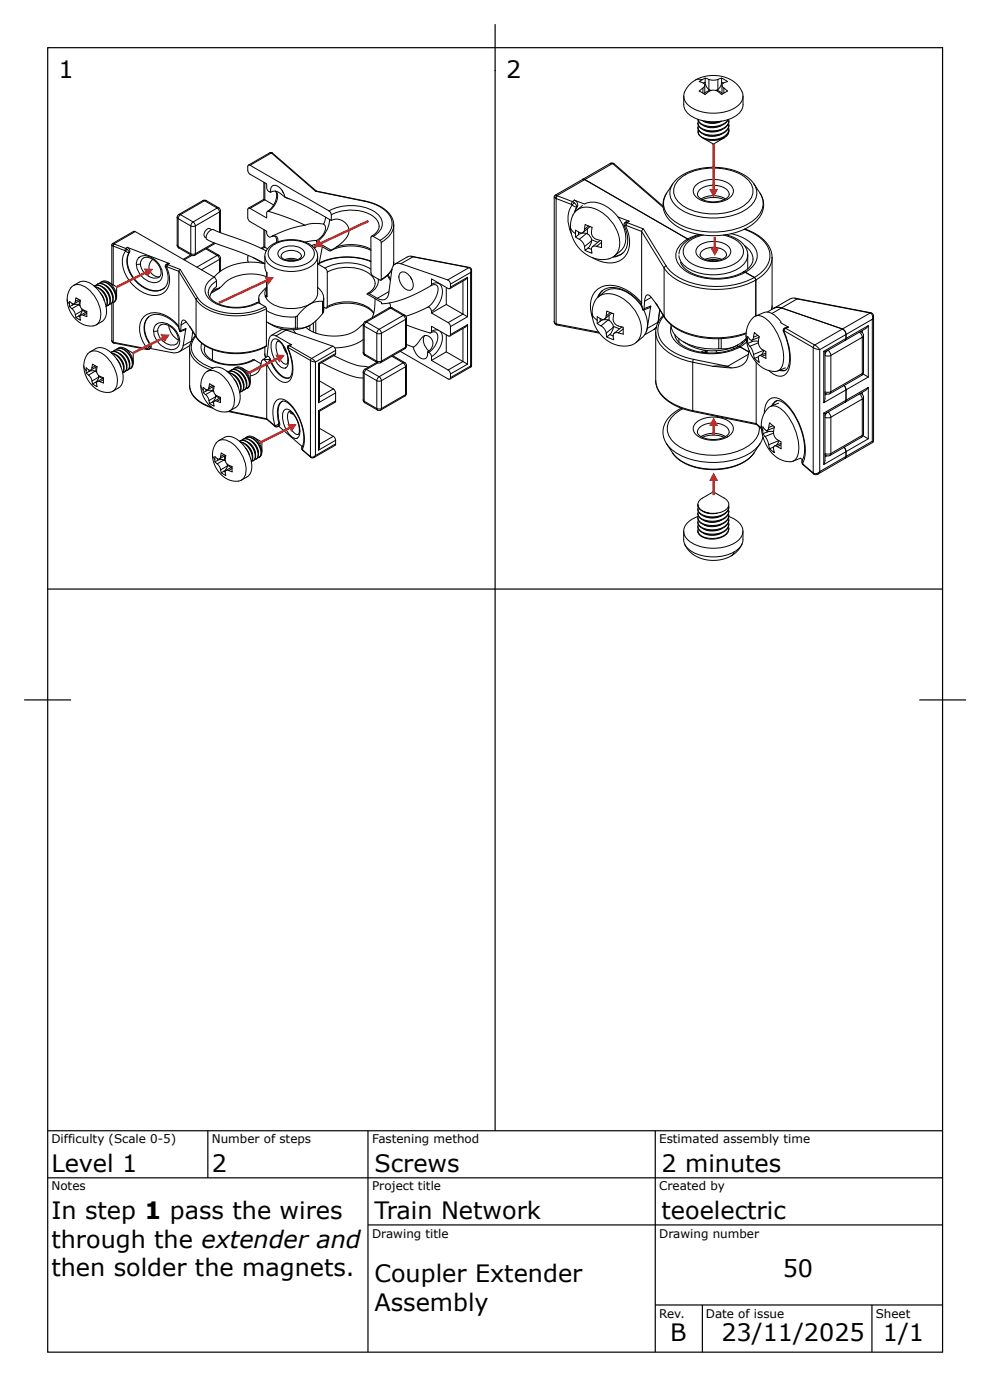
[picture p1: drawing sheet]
<svg xmlns="http://www.w3.org/2000/svg" width="210mm" height="297mm" viewBox="0 0 210 297" stroke-linecap="round" stroke-linejoin="round" font-family="sans-serif">
<defs><g id="words">
<g font-size="5.1">
<text x="12.4" y="16.5">1</text>
<text x="107.5" y="16.5">2</text>
<text x="10.9" y="249">Level 1</text>
<text x="45" y="249">2</text>
<text x="79.5" y="249">Screws</text>
<text x="140.5" y="249">2 minutes</text>
<text x="10.9" y="258.9">In step 1 pass the wires</text>
<text x="79.5" y="258.9">Train Network</text>
<text x="140.5" y="258.9">teoelectric</text>
<text x="10.9" y="265">through the extender and</text>
<text x="10.9" y="271.1">then solder the magnets.</text>
<text x="79.5" y="272.3">Coupler Extender</text>
<text x="166.2" y="271.3">50</text>
<text x="79.5" y="278.4">Assembly</text>
<text x="142.3" y="284.8">B</text>
<text x="153.2" y="284.8">23/11/2025</text>
<text x="187.5" y="284.8">1/1</text>
</g>
<g font-size="2.5">
<text x="10.9" y="242.9">Difficulty (Scale 0-5)</text>
<text x="45" y="242.9">Number of steps</text>
<text x="79" y="242.9">Fastening method</text>
<text x="140" y="242.9">Estimated assembly time</text>
<text x="10.9" y="252.8">Notes</text>
<text x="79" y="252.8">Project title</text>
<text x="140" y="252.8">Created by</text>
<text x="79" y="262.9">Drawing title</text>
<text x="140" y="262.9">Drawing number</text>
<text x="140" y="280">Rev.</text>
<text x="149.9" y="280">Date of issue</text>
<text x="186" y="280">Sheet</text>
</g>
</g></defs>
<g fill="none" stroke="#000" stroke-width=".25">
<path d="M10.1 10.1h190.1v277.1h-190.1zM105.1 5.1v235.1M10 125.1h190.1M5.1 148.7h10M205.1 148.7h-9.9M10.1 240.2h190.1M10.1 250.2h190.1M44.1 240.2v10M78.1 240.2v47M139.1 240.2v47M78.1 260.2h122.1M139.1 277.2h61.1"/>
<path d="M149.1 277.2v10M185.2 277.2v10"/>
</g>
<g fill="none" stroke="#000" stroke-width=".21">
<path d="M52.8 35.1l4.4-2.6 .5-.1 9.5 8.2M53.1 35.1l16.8 9.7M53.1 35.1h-.4l-.1 .3a1.49 1.49 0 0 0 .5 1.6l3.5 2 .1 1.3 .4 .4 .4 .1M56 38.7v3.6M56.2 38.8v3.6l-3.1 1.9M57.6 32.5l-4.5 2.6M57.6 32.5h-.4M57.6 32.5h.1M57.7 32.5l9.3 8.1M57.7 32.5h.2M57.8 32.5h-.2M21.6 59.9a1.57 1.57 0 0 1 2.1 .6 3.1 3.1 0 0 1 .8 3.4l-.3 .3 .4-.7v-1l-.8-1.6-1.3-.9-.6-.2-.6 .2"/>
<path d="M23 59.9l1.7 1 .1 2.1M23.7 52v8.3M23.7 52l.2 .2M23.9 51.7l.3 .1M23.9 51.7l-.2 .3M23.9 52.2l.1 .1M24 52.3l2.5 .9M24 52.3v8.2M24.2 51.8l4.5-2.6 16.8 9.7M24.2 51.8l-.3 .4M24.2 51.8h.1M24.2 51.8l2.5 1"/>
<path d="M24.2 51.8l-.2 .5M26.5 53.2l.2 .1M26.7 53.3a5.3 5.3 0 0 0 .5 5.9 7 7 0 0 0 6.4 3.5 3.4 3.4 0 0 0 2.3-4.4l-.6-1.7M26.7 52.8l.3 .2-.3 .3M26.7 52.8l-.2 .4M27 53l.4 .6-.7-.3M27 52.5l-.3 .3M27 52.5l8.9 3.5M27 52.5l.5 .5v.5M27.5 53.5a4.4 4.4 0 0 0 .4 5 6.2 6.2 0 0 0 5.9 3.2l1.1-.5 .6-1 .2-1.6-.6-2.1 .4-.5h.4M27.5 53.5a5.1 5.1 0 0 0 1 5.6 5.8 5.8 0 0 0 5.3 2.6l1.1-.6M28.7 49.2h-.3l-4.5 2.5"/>
<path d="M29.5 54.7a2.65 2.65 0 0 1 3.3 .4 3.7 3.7 0 0 1 1.5 4.1 2.13 2.13 0 0 1-3.1 .4 3.8 3.8 0 0 1-2-4.5zM29.8 56l-.8 .1M30.1 55.1l.5-.4h.7l.9 .3 .9 .6 .7 .9 .3 .9 .1 .9-.4 .5a1.7 1.7 0 0 1-1.9 0 2.85 2.85 0 0 1-1.8-3.7zM32.4 55.1l-.7 1.2 .1 1.2 .9 1 .6 .3h.6M35.3 56.6l-.2 .1M35.3 56.6l.2 .1M35.4 56.2h-.2M35.4 56.2h.3M35.4 56.2l-.1 .4M35.5 56.7l2.5 .9M35.7 56.2l2.6 1 3.7 6.1M35.7 56.2l-.2 .5"/>
<path d="M35.9 56l-.2 .2M37.6 52.1l.4 .6M37.6 52.1l.2 .2M37.6 46.2l.2 .2M37.6 46.2v5.9M37.8 52.3l.2 .4M37.8 52.3l2.7 1.6M37.8 46.4v5.9M37.8 46.4l2.7 1.6M38 52.7l2.7 1.5M38 45.6h.3M38 45.6l-.4 .6"/>
<path d="M38 57.6l3.6 6v7.9l-1.1-1.9M38 57.6v11.7M38.3 57.2l-.3 .4M38.3 45.6l2.7 1.5M38.3 45.6l-.3 .4-.2 .4M40.5 48v5.9M40.5 53.9l.5 .1 .5-.1M40.5 48l.5 .1 .5-.1M40.5 53.9l.2 .3M40.5 54.1l-1.6 1M40.7 54.2h.6M40.7 54.3l-1.6 .9"/>
<path d="M41 47.1l.3 .4 .2 .5M41 47.1l-.3 .4-.2 .5M41.5 48v5.9M41.5 53.9l-.2 .3M43.1 42.6l-5.1 3M43.1 42.6h.3M43.1 42.6h.7M43.4 42.6l2.7 1.6-5.1 2.9M43.4 42.6l-5.1 3M43.7 52.9l2.4 1.4-4.3 2.4M43.8 42.6l2.7 1.5M43.8 42.6h-.4"/>
<path d="M43.9 52.7l2.6 1.5M44.9 48.8l-.3-.2a1.2 1.2 0 0 0-1.1 1.8l.3 .1M45.5 58.9l.3 .3 .2 .5M45.5 58.9a2.81 2.81 0 0 0-1.4 4.3 8.8 8.8 0 0 0 8.1 2l1.8-.5 .9-.4M45.5 51.6l-4 2.3M45.7 51.7l-4.4 2.5M46 59.7v1.2l-.9 .9-.6 1.3M46 59.7a2.97 2.97 0 0 0-1.8 2.4M46.5 44.1l-.4 .1 .4 .3 .1 .5M46.5 54.2h-.4l.4 .4 .1 .5M46.5 44.1l.3 .6M46.5 54.2l.3 .6"/>
<path d="M46.6 45v4.3M46.6 55.1v2.7M46.6 45l-5.1 3M46.6 55.1l-3.8 2.2M46.8 44.7l-.2 .3M46.8 54.8l-.2 .3M46.8 44.7v4.7M46.8 54.8v2.8M52.8 54.3l-.2 .3 .1 1.1M53.1 44.3l3.5 2 .1-1.2 .3-.2M53.1 44.3h-.4l-.1 .2v1.7l.2 .5 .3 .4 3.5 2 .1 .8 .5 .4 4.4-1.7 3.2-.7M53.8 54.7l2.2 1.3"/>
<path d="M56 42.3l2.1 1.2M56 52.4l.2 .1M56 48.8v3.6l-.6 .3M56 42.3l-3.2 1.9M56.2 48.9v3.6M56.2 52.5l-.5 .3M56.2 52.5l.6 .3M56.2 56l-3.1-.3-3.1 .4-2.6 1.1-1.1 .8-.8 .9M56.2 54.4a3.4 3.4 0 0 0 2.8 2.8 8.3 8.3 0 0 0 7.7-1.1l.7-1.1 .1-.6M56.5 53.3l-3.7-1.7-7.4-2.8a1.5 1.5 0 0 0-1.5 2l1.7 .8 7 2.6 3.6 1.8M56.6 58.8l-1.2-.4-1.5-.2h-1.4l-1.5 .3-2.4 .9-2.1 1.8-1.1 .2M56.6 57.9v5.1"/>
<path d="M56.7 57.9v5.1M56.7 57.9l-.4-.9v-2.8l.3-1 .8-1 1.5-.8 2-.5 2.2 .1 1.9 .5 1.6 1 .5 .7 .3 .7 .1 8.4a3.5 3.5 0 0 1-2.9 2.8 8.2 8.2 0 0 1-7.7-1.3l-.6-.9M57 44.9l4.4 1.4 3.4 1.6 1.3-.4h1.9a.71 .71 0 0 0 .8 0 .71 .71 0 0 0 .2-.7l.1-.7M57.5 40.8l.7-.2 .6 .1 1.7 1.1M57.5 40.8a1.02 1.02 0 0 1 .3-1.3 1.02 1.02 0 0 1 1.4 .2l.8 .9 .5 1.3M57.7 52.3a7.2 7.2 0 0 1 8.3 0 2.03 2.03 0 0 1 .7 2 2.03 2.03 0 0 1-1.4 1.6 7.4 7.4 0 0 1-7.6-.5 1.91 1.91 0 0 1 0-3.1zM58.5 40.6l.3 .8-.3 1.4-.8 1.3-.9 .8M58.5 40.6l.4 .7-.1 1.4-.7 1.2-1.1 1M59 51.4v-.7l-.3-.4-.4-.2-.6 .1 .5-.1 .3 .2 .2 1.2M59.4 53.1a3.8 3.8 0 0 1 5.2 .3 1.71 1.71 0 0 1-1.8 2l-.6 .1a3.2 3.2 0 0 1-3.1-1.2v-.9zM59.9 40.4l.3 .6M60 53.8a2.95 2.95 0 0 1 3.9 .3l.1 .5-.6 .4-.9 .3-1 .1-.9-.2-.7-.4-.2-.4z"/>
<path d="M60.5 41.9l3.5 1.5 3.3 1.7M60.5 55.1l1.3-.2 1.4 .2M60.6 41.9l.9 .3M60.9 55.3l.9-.1 1 .1M64.8 51.4l2.4-.3v.3l3.1 1.7 1.2-.6M66.2 52.2a1.55 1.55 0 0 1 1.9 0l1.8 1 .4-.1M67 40.6l10.5 2.2M67.2 40.6l10.6 2.2 2.1 .6 1.6 .9 1.1 1 .8 1.2 .2 1.3M67.2 40.6h-.2M67.2 45.1l3.1 1.7v-1.2M67.5 56.1l1.5 .8M67.8 52.1l-1.1 .6"/>
<path d="M68.4 52.4l-.6 3.5M68.7 47.6l.4 .7-.2 1-.7 1-1 .8M69 56.9l.4 .4 .1 .5M69 56.9a10.2 10.2 0 0 1 9.8 .3M69.5 57.8v7.3M69.5 57.8a9 9 0 0 1 9.2 .5 2.21 2.21 0 0 1 .9 2.1l-.5 1.1-1 .8M69.9 44.8l.3 .3 .2 .5M69.9 44.8a10.1 10.1 0 0 1 10.1 .5 2.61 2.61 0 0 1 0 4.4l-.7 .5M70 46.6a6.1 6.1 0 0 1-2.8 4.8M70.3 46.8l1.1-.3 1.1 .3 1 .7 .6 1.1v.8l-.5 1-.8 1-1.3 1.1M70.4 45.6a9 9 0 0 1 9.1 .6 2.21 2.21 0 0 1 1 2l-.5 1.1-1.1 .9M71.5 52.5a9.5 9.5 0 0 1 7.3 .5"/>
<path d="M77.5 42.8a7.5 7.5 0 0 1 5.6 3.6 3.8 3.8 0 0 1-2.4 4.7M77.5 42.7v.1M78.8 55.5l-2.7-.8-3.3-.1-3.1 .5-1.7 .6-.5 .4M78.8 53.2l-1.9-.7-2.4-.3-2.4 .3-1.9 .8M78.8 55.6a13.8 13.8 0 0 0-11.3 .5M79.3 50.2l1.4 .9M79.3 50.2h-.5v.3v7.5l.5 .7 1.4 .8 .3-.1M80.3 59.3a3 3 0 0 1-1.9 3.1M80.7 51.1l.3 .4M81 51.5v7.9M82.2 58.5l.7 1.1M82.4 58.4l.5 .9"/>
<path d="M83.2 57.2l-.9 1.3-1.4 1M83.2 57.2l-.9 1.1-1.3 1.1M83.6 47.8l-.1 8.6 .1-.7M83.6 47.8a4.4 4.4 0 0 1-2.6 3.7M85 58a1.75 1.75 0 0 1 2.3 1.1 1.75 1.75 0 0 1-.2 2.5 2.68 2.68 0 0 1-2.1-3.6zM85.2 56l9.9 3.5M85.2 56a1.36 1.36 0 0 0-2 1.3l-.7 5a1.44 1.44 0 0 1-.8 1.3 1.44 1.44 0 0 1-1.6-.2M87.1 58.8l.4 .6M87.3 54.4l12.4 2.4M87.7 54.6l-.6-.2-.5 .1-2.7 1.6M87.7 54.6l-2.5 1.4M87.7 54.6l11.9 2.2"/>
<path d="M95.1 59.5l.4 .3 .2 .5M98.3 59.7v7M99.3 58.9l-.5 .5-3.3 1.9M99.6 56.8l-4.5 2.7M99.6 56.8l.3 .4v.7l.2-.5M99.7 56.8l.3 .2 .1 .4M99.7 56.8h-.1M100.1 57.4v20.3M14.3 63.6l.1 .5 .4 .5M14.8 64.6a.84 .84 0 0 0 .5 1M15.1 61.1a2.13 2.13 0 0 1 2.9-.2 7 7 0 0 1 3.2 7.1 1.89 1.89 0 0 1-1.8 1.3l-1.2-.2-1.2-.5-1.1-1-.9-1.2-.6-1.5-.1-1.3 .2-1.3zM15.3 65.6l.4 .5 .3 .7"/>
<path d="M15.4 64.5v.3M15.4 64.8l-.6 .3M15.6 60.7a2.96 2.96 0 0 1 4.3-.1 7.3 7.3 0 0 1 2.7 6.2 2.81 2.81 0 0 1-2.2 2.2M16 64v-.3a.27 .27 0 0 1 .2-.4 .27 .27 0 0 1 .3 .2 .74 .74 0 0 1 .5 1.2l.3 .8 .6 .4a.52 .52 0 0 1 .6 .3 .52 .52 0 0 1-.1 .6v.4l-.9-.3h-.4l-.1 .3v.4a.2 .2 0 0 1 0 .3 .2 .2 0 0 1-.3-.1l-.6-.3M16 66.8l.1 .7 .6-.4M16 64l-.1 .4-.3 .2-.8-.6v.6M16.7 64.7l.1 .1M16.7 64.7l-1.4 .9M16.7 64.7l-.7-.1-.6 .2M16.7 67.1l.3 .2M16.7 63.6l-.7 .4M16.8 63.9v.9"/>
<path d="M16.8 64.8l.2 .2M17 63.8l-1.3 .7M17.4 65.6v.2M17.4 65.8v.2M17.4 65.8l.8 .5M17.4 66l-1.4 .8M17.4 66l-.2 .6-.5 .5M17.8 77.7l.1 .5 .4 .5M18.3 78.7a.83 .83 0 0 0 .5 1M18.4 66.6l-.7 .4M18.4 66.2l-1.2 .7M18.6 75.2a2.13 2.13 0 0 1 2.9-.2 7 7 0 0 1 3.2 7.1 1.89 1.89 0 0 1-1.8 1.3l-1.3-.2-1.2-.6-1.1-1-.8-1.2-.5-1.4-.2-1.4 .2-1.2 .6-1.2"/>
<path d="M18.8 79.7l.5 .5 .2 .7M18.9 78.6v.3M18.9 78.9l-.6 .3M19.1 74.7a2.96 2.96 0 0 1 4.3 0 7.3 7.3 0 0 1 2.7 6.2 2.81 2.81 0 0 1-2.2 2.2M19.5 78.1l.1-.3a.27 .27 0 0 1 .1-.4 .27 .27 0 0 1 .4 .2 .74 .74 0 0 1 .4 1.2l.3 .8 .7 .4a.52 .52 0 0 1 .5 .3 .52 .52 0 0 1 0 .6v.4l-1-.3h-.3l-.2 .3v.4a.2 .2 0 0 1 .1 .3 .21 .21 0 0 1-.4-.1l-.5-.3M19.5 78.1l-.1 .4-.3 .1-.8-.5v.6M20 60.8l.6-.2 .8 .2 .8 .6 .6 .8 .4 1 .1 .9-.2 .6-.5 .3M20.1 60.7l.6-.2 .7 .2 .8 .5 .5 .7 .5 1 .2 .9-.1 .7-.4 .4M20.2 60.9l1.2 .5 .9 1.2 .5 1.5v.5l-.3 .5M20.2 61l1.1 .5 1 1.2 .4 1.3-.2 1.1M20.2 78.8l.2 .1M20.2 78.8l-1.4 .9"/>
<path d="M20.2 78.8l-.7-.1-.6 .2M20.2 77.7l-.7 .4M20.4 78v.9M20.4 78.9l.1 .2M20.5 60.6l.5-.4 .7 .1 .8 .5 .8 .8 .5 1 .1 1-.1 .7-.6 .3M20.6 77.9l-1.3 .7M20.7 60.4l.6-.2 .8 .2 .7 .5 .6 .7 .5 1 .1 .8-.1 .7-.4 .5M20.9 79.7l.1 .2M21 79.9v.2M21 79.9l.8 .5M21.1 60.2l.5-.3 .7 .1 .8 .4 .8 .8 .5 1 .2 1.1-.2 .7-.6 .3M21.3 62.2l.6 .8 .2 .8"/>
<path d="M21.3 61.4l1.1 1.1 .4 1.4M21.9 61l1.1 1.2 .4 1.3M22.5 60.7l1.1 1.1 .4 1.4M23.6 74.9l.6-.2 .7 .2 .8 .6 .6 .8 .5 1 .1 .9-.3 .6-.5 .3M23.6 74.8l.6-.2 .8 .2 .7 .5 .6 .7 .4 .9 .3 1-.2 .7-.4 .4M23.7 75l1.2 .5 1 1.2 .5 1.5-.1 .6-.2 .4M23.7 72.3l.2 .4 .3 .2M23.7 64.4v7.9M23.7 72.3l.3 .4M23.8 75.1l1.1 .5 .9 1.2 .4 1.3-.1 1.1M24 74.7l.5-.4 .7 .1 .9 .5 .7 .8 .5 1 .2 1-.2 .7-.6 .3M24 72.7l7.3 1.3"/>
<path d="M24 64.2v8.5M24 72.7l.2 .2M24.2 72.9l7.1 1.3h.3M24.2 64.2h-.1M24.2 74.5l.6-.2 .7 .2 .8 .4 .6 .8 .5 .9 .2 .9-.2 .7-.4 .5M24.6 74.3l.5-.3 .7 .1 .9 .5 .7 .7 .5 1 .2 1.1-.2 .7-.6 .3M24.8 76.3l.6 .8 .3 .8M24.8 74.1l.7-.2 .7 .2 .7 .5 .6 .7 .5 .9 .2 .9-.1 .8-.5 .4M24.8 75.5l1.1 1.1 .4 1.4M25.1 74a1.57 1.57 0 0 1 2.1 .6 3.1 3.1 0 0 1 .8 3.4l-.2 .2M25.4 75.1l1.1 1.1 .4 1.4M26.1 74.8l1 1 .4 1.5"/>
<path d="M26.5 74l1.8 1v2.1M31.1 74.1l.1 .1M31.3 74l.6-.8v.5l-.2 .4M31.3 74l.3 .2M31.6 67.3a4 4 0 0 0-.2 5l.6 .8M31.7 74.1l-.1 .1M32 73.1l.1 .6-.4 .4M33.2 68.9a2.65 2.65 0 0 1 3.3 .5 3.7 3.7 0 0 1 1.4 4 2.13 2.13 0 0 1-3 .4 3.8 3.8 0 0 1-2.1-4.5zM33.5 70.3h-.9M33.8 69.3l.5-.4h.8l.8 .3 .9 .7 .6 .8 .4 1v.8l-.3 .5a1.7 1.7 0 0 1-2 .1 2.85 2.85 0 0 1-1.7-3.8zM35.8 69.2a4 4 0 0 0 2.1 3M37.9 69.5l-1.4-1.5-1.8-.9-1.7-.3-.7 .1-.6 .3a2.97 2.97 0 0 0-1 3.5l.6 1.7 .6 .8 .1-.1"/>
<path d="M37.9 69.5l.3 .9M38 69.3l-.1 .2M38 69.3a6.2 6.2 0 0 0-6.4-2.7 3.5 3.5 0 0 0-1.7 4.7l.8 1.8 .6 .9M38.3 70.4l1-.4 .2-.2-.6 3.6M38.4 70.2l-.2 .2M38.5 69l-.1 1.2M38.5 69l.2-.9 .4-.1 1.4 1.6M38.9 73.4a1.8 1.8 0 0 1-2.3 1.5l-4.7-.9M39.5 69.8l-1.1 .4M39.5 68.4l-1 .6M40.2 69.3l1.5 2.3M40.3 74a4.8 4.8 0 0 0 3.4 4.1l1 .4"/>
<path d="M40.4 69.5l.1 .1M40.4 73.3l-2.3 1.4M40.7 72.4l-1.8 1M40.7 72.4h.1M40.9 70.4l-.2 2M41.5 71.3l-.9 1.2-.3 1.2 .1 9 .5 1.2 1.1 1.2 1.5 .9 1.7 .7M41.6 71.4a3.3 3.3 0 0 0 .6 5.2l1.8 1.1 1.2 .5M41.7 71.6l1 1.2 1.5 1 2 .8 2.1 .4 2.3 .1 2.4-.3 2.2-.6 1.4-.8M41.7 71.6l-.1-.1a9.6 9.6 0 0 0 7.6 3.4 13.5 13.5 0 0 0 7.4-1.5M42 63.3l-.3 .1a3.6 3.6 0 0 0 2.1 2.2 14.2 14.2 0 0 0 12.8 0M42 63.3a9.2 9.2 0 0 0 7.2 3.3 13 13 0 0 0 7.1-1.5M42.8 72.9a2.86 2.86 0 0 0 1.6 3.4 10.3 10.3 0 0 0 9.6 .1"/>
<path d="M43.4 74.3l.2 .9 .9 .9 1.3 .7 1.5 .4 1.6 .2h1.6l1.7-.4 1.5-.6h.3M43.5 79.4a2.13 2.13 0 0 1 2.9-.2 7 7 0 0 1 3.2 7 1.88 1.88 0 0 1-1.8 1.3l-1.2-.2-1.3-.5-1.1-1-.8-1.2-.6-1.4-.2-1.4 .2-1.3zM43.6 73.4l-.2 .9M44 78.9a2.96 2.96 0 0 1 4.2 0 7.3 7.3 0 0 1 2.7 6.2 2.81 2.81 0 0 1-2.1 2.2M44.2 62.1l.3 .9 .8 .9 1.3 .7 1.6 .5 1.6 .2 1.7-.1 1.7-.4 1.3-.5h.4M45.1 74.2v2.3M46 61.4l-1 .5M46.5 61.3l-1.7 1M46.6 61.1l-.1 .2M46.7 61.1l-.2 .2M48.2 78.8l.4 .1M48.4 79l.6-.2 .7 .2 .8 .6 .7 .8 .4 1 .1 .9-.2 .7-.5 .3"/>
<path d="M48.5 79l.5-.2 .7 .1 .8 .5 .6 .7 .5 1 .2 .9-.1 .6-.3 .5M48.5 79.1l1.2 .6 1 1.2 .5 1.4-.1 .6-.2 .4M48.6 79.2l1.1 .6 1 1.2 .4 1.3-.2 1M48.8 78.8l.6-.3 .7 .1 .8 .4 .7 .8 .5 1 .2 1.1-.2 .7-.5 .3M49.1 78.6l.6-.2 .7 .2 .7 .5 .6 .7 .5 .9 .2 1-.1 .7-.4 .4M49.4 78.5l.6-.3h.7l.8 .5 .8 .8 .5 1 .1 1-.2 .7-.5 .3M49.7 78.3l.6-.2 .7 .2 .6 .4 .7 .7 .5 .8 .2 1-.1 .7-.3 .5M49.7 79.6l1.1 1.1 .4 1.4M49.9 78.1a1.57 1.57 0 0 1 2.2 .6 3.1 3.1 0 0 1 .8 3.5l-.4 .3M50.3 79.3l1.1 1.1 .4 1.4M50.9 78.9l1 1 .5 1.5M51.4 78.1l1.7 1.1v2"/>
<path d="M54 76.4l1.4 .9M54.9 64.3l1.4 .8M54.9 63.4v.9M55.4 77.7l-2.5 1.4M56.1 76.4h1M56.1 76.4l-.4 .1-.2 .3a2.89 2.89 0 0 1-1.3 2.7l-1.1 .3M56.1 76.4l.6 .6M56.2 73.7l.2 2.3M56.2 75.1l.2 .8M56.3 62.9l.2 .2 .2-.1M56.3 65.1l.3 .5M56.6 65.6v7.8"/>
<path d="M56.6 68.3a10 10 0 0 0 6.1 1.4M56.6 65.9a10 10 0 0 0 6.1 1.4M56.6 62.9l.1 .1M56.6 61l-1.6 1.8a1.97 1.97 0 0 0 .2 1.7M56.6 77.3v11.6M56.6 62.7l-.3 .2M56.6 61.1l-.4 1.1 .1 .7M57 68.6l1.8 .9 2.1 .5M57.1 76.4l.3 .2M57.4 76.2l-.6-.5-1.1 .8M57.4 76.6l-.8 .7M57.4 76.2a7.2 7.2 0 0 0 3 3.9l1 .2"/>
<path d="M57.4 76.2l-.3 .2M57.9 72.2a.98 .98 0 0 1 1.4 .1 5.9 5.9 0 0 1 1.8 5.3 .91 .91 0 0 1-.7 .6 .91 .91 0 0 1-.9-.4 5.9 5.9 0 0 1-1.8-5.2zM58.6 71.3l3.3 1.9-.6 .2M58.6 71.3a.88 .88 0 0 0-1.4 .5l-.5 3.9M59 72.4l.9 .7 .8 1.5 .4 1.6-.2 1.1a1.18 1.18 0 0 1-1.3-.7l-.6-1.2a2.83 2.83 0 0 1 0-3zM60.1 73.4l.8 1.6M60.6 74.2v.4M60.6 70h.1M60.8 70.1l-2.2 1.2M60.8 70.1l9.9 3.4M60.8 70.1l-1-.1-2.2 1.2M60.8 70v.1"/>
<path d="M60.8 74.7v.2M60.8 74.8v.1M60.9 70h-.4M61.1 73.9l.7 2.1 .3 1.9-.2 1.5-.5 .9a2.39 2.39 0 0 1-2.6-1.3l-1.4-2.4M61.1 73.8l4.8 2.8v20.4l-1.6-1.5M61.1 73.8v.1M61.1 73.8a8.1 8.1 0 0 1 .6 6.8 1.53 1.53 0 0 1-2.4 .2 8.2 8.2 0 0 1-2.7-3.5M61.1 76.5l.2 .2M61.2 73.4l-.1 .5M61.2 73.4l-.1 .4M61.3 73.4h.2M61.3 73.4h-.1"/>
<path d="M61.5 73.4l4.7 2.7M61.5 73.4l-.3 .4M61.9 73.2l-.4 .2M62.3 70l.5 .8M62.7 67.3v2.4M63.1 67.1l-.4 .2M63.1 69.7h-.4M63.1 67.1v2.6M65 69.5h.1M65.8 69.1v1M65.8 69.1l-1.3 .5-1.4 .1M65.8 69.1l-1.9 .7-1.5 .2h-1.5"/>
<path d="M66 76.2h.3l.7 .7-1.1-.3zM66.5 68.6v1.9M67.1 68.2v2.5M67.5 61a2.84 2.84 0 0 1 1.2 2.9M67.6 77.2v8.3l3.7-2.1M67.6 77.2l.2 .1M67.8 77.3v7.6M68.3 77l5.4 2.5 1.9 .6 1.5 .2M68.5 66.6l-1.4 1.5-1.3 1M68.5 64l-1.4 .1-1.3 .5-1.3 1-1.4 1.5M68.5 64v2.6M68.7 66.3l-.2 .3"/>
<path d="M68.7 63.9l-.2 .1M68.7 63.9v2.4M68.7 63.4v2.9M69.4 65.4l1.1-.5 1.5-.4h2.9l1.5 .2 1.2 .5 1.1 .6 .6 .8M69.5 65.1l-.2 .4-.6-.3M69.5 65.1a9 9 0 0 1 9.1 .5l.8 .9M70.7 73.5l-4.5 2.6M70.7 73.5l.4 .4 .2 .5M70.9 75.5l4.2 1.9 3.1 .6M71.3 74.4l-4.3 2.5v19.9l4.3-2.5M71.3 75.1l-3.7 2.1M71.3 74.4v.7"/>
<path d="M71.3 75.1l-.2 .3-3.3 1.9M77.1 74.9l.4 .6M77.1 74.9l.2 .3M77.1 69l.2 .2M77.1 79l.2 .3M77.1 72.1l-1.2 .8-1.4 .5-1.5 .3-1.9 .2M77.1 69v5.9M77.1 79v5.9M77.1 68.9l-1.4 1.2-1.1 .6-1.3 .4-1.6 .3-2-.1-1.9-.3-1.7-.7-1.1-.8M77.3 75.2l2.7 1.5M77.3 69.2v6M77.3 79.3v5.9"/>
<path d="M77.3 69.2l2.7 1.6M77.3 79.3l2.7 1.6M77.3 75.2l.2 .3M77.5 75.5l2.7 1.5M77.5 68.4h.3M77.5 78.4l.3 .1M77.5 68.4l-.4 .6M77.5 78.4l-.4 .6M77.8 68.4l2.7 1.5M77.8 78.5l2.7 1.5M77.8 68.4l-.3 .4-.2 .4M77.8 78.5l-.3 .3-.2 .5"/>
<path d="M79.6 63.4l-.1 2.4-.5 1.7M80 76.7l.5 .1 .5-.1M80 70.8l.5 .1 .5-.1M80 76.7l.2 .3M80 70.8v5.9M80 77l-2.5 1.4M80.2 77h.6M80.2 77.1l-2.4 1.4M80.5 69.9l.3 .4 .2 .5M80.5 69.9l-.3 .4-.2 .5M81 70.8v5.9M81 76.7l-.2 .3"/>
<path d="M82.6 61.9l-2.5 1.5-1.7-1M82.6 65.4l-5.1 3M82.6 65.4h.3M82.6 65.4h.7M82.7 64.3l.2 .5v.5M82.9 65.4l2.7 1.6-5.1 2.9M82.9 65.4l-5.1 3M83.2 75.7l2.4 1.4-5.1 2.9M83.3 65.4h-.4M83.3 65.4l2.7 1.6M83.4 75.5l2.6 1.5M85 74.6l10.2 5.9 .2 .1 .3-.4"/>
<path d="M86 74.1l-5.2 2.9M86 67h-.4l.4 .4 .1 .4M86 67l.2 .1a.44 .44 0 0 1-.1 .7M86 77l-.4 .1 .4 .3 .1 .5M86 77l.3 .6M86.1 67.8v5.9M86.1 77.9v5.9M86.1 67.8l-5.1 3M86.1 73.7l-5.1 3M86.1 77.9l-5.1 3M86.1 73.7l-.1 .4M86.2 67.2l4.8-2 .5 .5 .1 .8 3.6 2"/>
<path d="M86.3 69l5.1 1.7 .2-.2v-1.2l3.6 2 .2 .1 .3-.3M86.3 73.2l1.5 .5M86.3 67.6v5.9M86.3 77.6v5.9M86.3 73.5l-.2 .2M86.3 73.5l-.3 .6M86.3 77.6l-.2 .3M87.8 73.7l.7-.5 1.3-1.7 .5-.2h.5l.8 .7 .3 .9-.3 1.1-.8 .8M87.8 73.7a2.92 2.92 0 0 0 2.2 2.5 1.03 1.03 0 0 0 .8-1.4M90.2 71.3a2.66 2.66 0 0 0 .9 3.3M90.8 74.8l.2 .1M91 74.9l.6 .5v1.1l3.6 2.1"/>
<path d="M91.5 70.7l.7-.2 .4 .1 .3 .5 .1 .8-.3 .9-.4 .8-1.3 1.3M91.5 60.7l.7-.2 .5 .1 .3 .5v.7l-.3 1.1-.6 1-.6 .8-.7 .6M91.6 60.4l.9-.3 .8 .2 .5 .6 .1 1-.1 1.3-.5 1.1-.7 1.1-1 .7M93 70.1h-.6l-.8 .3M93.5 70.4l.3 .5 .1 .6-.2 1.5-.8 1.6-1.3 1.1M94.8 71.1v3.6l-3.2 1.8M94.8 61v3.7l-3.2 1.8M94.8 74.7l3.5 2.1M94.8 64.7l3.5 2M95.2 68.5l.3 .4 .2 .5M95.2 78.6l.3 .4 .2 .4M95.7 60.3l4.2-2.4v19.8l-4.2 2.5"/>
<path d="M95.7 61l3.6-2.1v8.4M95.7 60.3v.7M95.7 79.4v.8M95.7 61l-.3 .3h-.2l-3.6-2.1v1.4l-2.2 1.3-4.3 1.8-1.9 .5-1.7 .3h-.5v-.3l-3.1-1.7 .5-.1M98.3 66.7l1 .6M98.3 76.8l1 .5M98.3 66.7l-3.1 1.8M98.3 69.8v7M98.3 76.8l-3.1 1.8M99.3 69v8.3l-3.6 2.1M99.3 67.3l-3.6 2.1M99.3 69l-3.6 2.1v-1.7"/>
<path d="M99.3 69l-.5 .5-3.3 1.9M100 78l-4.5 2.5M100.1 77.7h-.2l.1 .3M100.1 77.7l-.1 .3M19.5 80.9l.2 .7 .5-.4M20.2 81.2l.3 .2M21 80.1l-1.5 .8M21 80.1l-.3 .6-.5 .5M22 80.7l-.8 .4M22 80.3l-1.3 .7M40.3 81.9a5.1 5.1 0 0 0 3.7 4.2l.9 .4M42.6 81.9l.2 .5 .3 .4"/>
<path d="M43.1 82.8a.83 .83 0 0 0 .6 1M43.7 83.8l.4 .6 .3 .7M43.8 82.8v.2M43.8 83l-.6 .4M44.4 82.3v-.3a.27 .27 0 0 1 .1-.4 .27 .27 0 0 1 .4 .1 .74 .74 0 0 1 .5 1.2l.2 .8 .7 .5a.52 .52 0 0 1 .5 .2 .52 .52 0 0 1 0 .6v.5l-.9-.3h-.4l-.1 .2v.5a.2 .2 0 0 1 0 .3 .2 .2 0 0 1-.3-.1l-.6-.4M44.4 85.1l.1 .6 .6-.3M44.4 82.3l-.2 .4-.2 .1-.8-.5-.1 .5M45.1 83l.1 .1M45.1 83l-1.4 .8M45.1 83l-.7-.1-.6 .1M45.1 85.4l.3 .1M45.1 81.8l-.7 .5"/>
<path d="M45.1 96.6l.1 .4 .4 .5M45.2 82.1v1M45.2 83.1l.2 .1M45.4 82l-1.3 .8M45.6 97.5a.84 .84 0 0 0 .5 1M45.8 83.9v.2M45.8 84.1v.2M45.8 84.1l.8 .5M45.8 84.3l-1.4 .8M45.8 84.3l-.2 .6-.5 .5M45.9 94.1a2.13 2.13 0 0 1 3-.2 7 7 0 0 1 3.2 7.1 1.9 1.9 0 0 1-1.8 1.2l-1.3-.1-1.2-.6-1.1-.9-.9-1.3-.5-1.3-.2-1.5 .2-1.3zM46.1 98.5l.5 .6 .3 .7"/>
<path d="M46.2 97.5v.3M46.2 97.8l-.6 .3M46.4 93.6a2.96 2.96 0 0 1 4.3 0 7.3 7.3 0 0 1 2.7 6.2 2.81 2.81 0 0 1-2.1 2.2M46.8 84.8l-.7 .4M46.8 84.5l-1.3 .7M46.9 97v-.3a.27 .27 0 0 1 .1-.4 .27 .27 0 0 1 .4 .2 .74 .74 0 0 1 .4 1.1l.3 .9 .7 .4a.52 .52 0 0 1 .5 .3 .52 .52 0 0 1 0 .5v.5l-.9-.3h-.4l-.2 .2 .1 .5a.2 .2 0 0 1 0 .3 .2 .2 0 0 1-.3-.1l-.6-.4M46.9 99.8l.1 .6 .6-.3M46.9 97l-.2 .4-.3 .1-.8-.5v.5M47.6 97.7l.1 .1M47.6 97.7l-1.5 .8M47.6 97.7l-.7-.1-.7 .2M47.6 96.6l-.7 .4"/>
<path d="M47.7 96.8v1M47.7 97.8l.2 .1M47.9 96.7l-1.3 .8M48.2 98.6l.1 .2M48.3 98.8v.2M48.3 98.8l.8 .5M48.3 99l-1.4 .8M48.3 99l-.3 .6-.4 .5M48.5 87.4l8.2 1.7M48.7 87.3l7.9 1.6M49.3 99.5l-.7 .4M49.3 99.2l-1.3 .7"/>
<path d="M49.7 80.4l.5 .8 .3 .9M50.9 93.7l.6-.2 .7 .2 .8 .7 .7 .8 .4 .9 .1 1-.2 .6-.5 .3M50.9 93.7l.6-.2 .8 .2 .7 .5 .6 .7 .5 1 .2 .8-.1 .7-.4 .5M51 93.9l1.2 .5 1 1.1 .5 1.6-.1 .5-.2 .4M51.1 93.9l1.1 .6 .9 1.2 .5 1.2-.2 1.1M51.3 93.5l.6-.3 .7 .1 .8 .5 .8 .8 .4 .9 .2 1.1-.2 .7-.5 .3M51.4 83.1l-.1 .1M51.5 93.3l.6-.1 .8 .1 .6 .5 .7 .7 .5 1 .2 .8-.1 .8-.4 .4M51.9 93.2l.6-.3h.7l.8 .5 .8 .9 .4 .9 .2 1-.2 .7-.5 .4M52.1 95.2l.6 .7 .3 .9M52.2 94.3l1.1 1.2 .3 1.3M52.2 92.9l-.1 .1"/>
<path d="M52.2 92.9l.7-.1 .7 .2 .6 .5 .6 .7 .5 .9 .2 .8-.1 .7-.3 .5M52.4 92.8a1.57 1.57 0 0 1 2.1 .6 3.1 3.1 0 0 1 .8 3.5l-.2 .2M52.8 94l1 1.1 .5 1.4M53.4 93.6l1 1.1 .5 1.4M53.8 92.9l1.8 1v2M55.1 97.1l-.1 .1M56.6 88.9l1.7 1.5M56.6 88.9l.1 .2M56.7 89.1l1.7 1.4M58.3 90.4l.1 .1M58.3 90.4h.1M58.4 90.4l.8-.5-.3 .7"/>
<path d="M58.4 90.4l.3 .3M58.4 90.4a6.9 6.9 0 0 1 0-4.9 1.5 1.5 0 0 1 2.3-.4 10.6 10.6 0 0 1 3.7 9.8l-.2 .5M59.2 90.5l5 4.3M59.4 89.9l-.1 .6-.6 .2-.3-.2M59.4 89.9h-.2l-.2-.8a4.1 4.1 0 0 1 .6-3.7l.7-.2 1.1 .6 1.1 1.2 .8 1.5 .8 1.8 .4 1.8v1.6l-.3 1.1M60 85.2a3.5 3.5 0 0 0-.8 3.7l.2 1M60.3 87.1a.98 .98 0 0 1 1.5 .2 5.9 5.9 0 0 1 1.7 5.2 .91 .91 0 0 1-.7 .7 .91 .91 0 0 1-.9-.4 5.9 5.9 0 0 1-1.8-5.3zM61.4 87.4l1 .7 .8 1.4 .4 1.6-.2 1.1a.77 .77 0 0 1-1-.3 4.7 4.7 0 0 1-1.2-4.3zM61.6 87.4l.1 .4 .6 .1M63.6 91.4l.1 .2M64.2 95.4v.1M64.2 95.4l.1 .1"/>
<path d="M64.2 94.8v.6M64.2 94.8l-.1 .5 .2 .4M64.3 95.5v.2M64.3 95.7l1.7 1.4M66 97.1l.3 .2 .4-.1M66 97v.1M66 97a.85 .85 0 0 0 1-.2l-.3 .4M66 97l.1 .2M67.6 87.2l.2 .1M67.6 87.2v8.4M67.8 91l3 1.7M67.8 80.9l3 1.7"/>
<path d="M67.8 84.9l-.2 .6M70.8 82.6l-3 1.7M70.8 92.7l-3 1.7M70.8 82.6l.3 .4 .2 .4M70.8 92.7l.3 .3 .2 .5M71.3 85.1l-3.7 2.1M71.3 94.3v-.8l-3.7 2.1M71.3 83.4v1.7M71.3 85.1l-.2 .4-3.3 1.8v7.6l-.2 .7M71.3 94.3l-.2 .3-4.4 2.6M77.1 84.9l.4 .6M77.1 84.9l.2 .3"/>
<path d="M77.3 85.2l2.7 1.6M77.3 85.2l.2 .3M77.5 85.5l2.7 1.6M80 86.8l.5 .1 .5-.1M80 80.9l.5 .1 .5-.1M80 86.8l.2 .3M80 80.9v5.9M80.2 87.1h.6M80.5 80l.3 .4 .2 .5M80.5 80l-.3 .4-.2 .5M81 80.9v5.9M81 86.8l-.2 .3"/>
<path d="M86 84.1l-5.2 3M86.1 83.8l-5.1 3M86.1 83.8l-.1 .3M86.1 83.8l.2-.3-.3 .6M47.6 100.1l.2 .1"/>
</g>
<g fill="#e41b17">
<path d="M24.5 60.8l6.3-3.1-.3-.7 2 .1-1.1 1.6-.3-.6-6.4 3.2z"/>
<path d="M28.1 74.8l6.3-3.2-.3-.6 2 .1-1.2 1.6-.3-.6-6.3 3.1z"/>
<path d="M52.5 79.1l6.3-3.2-.3-.6 2 .1-1.2 1.6-.3-.6-6.3 3.2z"/>
<path d="M55 93.8l6.3-3.1-.3-.6h2l-1.1 1.7-.4-.7-6.3 3.2z"/>
<path d="M46.4 64.1l10.1-4.7-.3-.6 2 .1-1.2 1.6-.3-.7-10.1 4.8z"/>
<path d="M67.8 50.8l.2 .6 10.1-4.7 .3 .5-10.1 4.7 .3 .6-2.1-.1z"/>
</g>
<g fill="none" stroke="#000" stroke-width=".21">
<path d="M146.5 17.9l1.1-.9 1.5-.6 1.7-.3h1.8l1.5 .3 1.4 .7 1.2 1 .8 1.2a2.47 2.47 0 0 1-1 3.3 9.2 9.2 0 0 1-10.5-.4 2.47 2.47 0 0 1-.4-3.1zM149.1 16.9l-.8-.1-.6 .2M149.1 16.9l-.6 .4 .9 .4 .3 .5-.3 .4-.7 .5a.17 .17 0 0 0-.2 .2 .17 .17 0 0 0 .2 .2l.5 .2a.65 .65 0 0 0 1.1-.1l.6-.4h.8l.6 .2 .7 .5a.64 .64 0 0 0 .9-.2l.6-.4-.8-.6M149.3 18.7v1.1M149.7 18.1v1.9M149.7 16.6l-.6 .3M149.7 17.5l-.3 .2M149.7 17.5l.4 1 .4 .5M150.5 19l.2 .1M150.5 16.9l-.8-.3v.9M150.5 16.9l.9 .1 1-.1M150.5 16.9v2.1"/>
<path d="M150.7 19.1l-1 .6M150.7 19.1l.3 .1M152.3 19.1l1 .6M152.3 19.1l-.3 .1M152.4 19l-.1 .1M152.4 16.9l.4-.2a1.69 1.69 0 0 1 1.7 .6l-1.1 .6v.4l.3 .4M152.4 16.9v2.1M153.2 17.5l.4 .2M153.2 16.6v.9M153.2 17.5l-.3 1-.5 .5M153.3 18.1v1.9M153.7 18.7v1.1"/>
<path d="M123.7 38.1l5.9-3.4h.6l10.6 9.1M123.7 38.1l-5.8 3.4M123.7 38.1h.5M124.2 38.1l-5.9 3.5M124.2 38.1l21.8 12.7M130.1 34.7l-5.9 3.4M130.1 34.7h-.6M130.1 34.7v.1M130.1 34.8l10.7 9.2M130.1 34.8h.3M130.3 34.7h-.2M142.8 39.1l-1.5 2.4-.5 1.5 .2 1.7 .8 1.7 1.7 1.5 2.2 1.1 2.9 .8 2.7 .3 2.9-.3 2.8-.7 2.4-1.2 1.6-1.4 1-1.7 .1-1.8-.4-1.5-1.6-2.4"/>
<path d="M142.8 39.1l1.4-1.4 1.9-1.1 2.5-.8 2.8-.3 2.7 .3 2.5 .7 2.1 1.1 1.4 1.5M142.8 39.1a3.7 3.7 0 0 0 1.4 5.2 14 14 0 0 0 14.5 0 3.7 3.7 0 0 0 1.4-5.2M143.9 38.4a11 11 0 0 1 9.3-2.6 8.6 8.6 0 0 1 6.3 3.3 3.3 3.3 0 0 1-1.2 4.3 12.6 12.6 0 0 1-13.7 0 3.3 3.3 0 0 1-.7-5zM145.2 20.4a3.9 3.9 0 0 0 3.1 5 9.3 9.3 0 0 0 8.6-1.3 3.7 3.7 0 0 0 .9-3.7M147.8 39.3a6.2 6.2 0 0 1 7.3 0 1.77 1.77 0 0 1-.6 3 6.4 6.4 0 0 1-6.7-.4 1.64 1.64 0 0 1 0-2.6zM148.2 25.3l.2 .7 .7 .5 .9 .4 1.1 .1 1.2-.1 1-.3 .9-.5 .5-.7M148.2 25.4l.3 .6 .7 .4 1 .4 1 .1 1.1-.1 1-.3 .8-.5 .5-.6M148.3 27.5l-.1 .5 .2 .5M148.4 27.7v.8M148.4 28.5l1 .9 1 .3M149.1 25.6l.8 .3 1 .2 1.2-.1 1.1-.2-.9 .3-.9 .1-1.1-.1-.8-.3M149.2 29.3l2.3 1.3 2.3-1.3"/>
<path d="M149.7 25.7l1.4 .3 1.3-.2M153.2 26.6l-.9 .4-1 .1-.9-.1-.9-.3M153.2 27.6l-.8 .3-1.1 .1h-1l-.8-.4M153.2 28.5l-.9 .3-1 .2-1-.1-.8-.4M154.7 26.2v.8l-.5 .8-1.1 .6-1.3 .3-1.5-.1-1.3-.4-.7-.7v-.8M154.7 27.1v.7l-.4 .8-.9 .6-1 .3-1.2 .1-1.2-.1-1-.4-.6-.6M154.7 25.4v.8l-.6 .7-1.2 .6-1.3 .3-1.5-.1-1.1-.4-.7-.7v-.9M154.8 27.6l-.3 .9-1 .8-1.5 .4h-1.6M154.8 26.7l-.3 .8-.7 .7-1.1 .5-1.3 .1-1.2-.1-1.1-.3-.7-.6-.2-.8M154.8 25.8l-.3 .8-.7 .7-1.1 .4-1.3 .2-1.2-.1-1.1-.3-.7-.7-.2-.7M154.8 27.8a2.55 2.55 0 0 1-2.8 2l-1.6-.1M154.8 25.7v.1"/>
<path d="M154.8 26.6v.1M154.8 27.5v.1M117.7 41.8v26.5M117.7 41.8l.3 .3M117.9 41.4l-.2 .4M117.9 41.5h.4M118 42.1l.1 .1M118.3 41.5l-.3 .6M118.3 41.5v.1M118.3 41.6l3.3 1.2M118.3 41.6l-.2 .6M121.1 48.1l.3 .8 .8 .7"/>
<path d="M121.3 43.4l-3.2-1.2v26.6l9 1.7M121.3 43.4l.2 .1M121.5 43.5a6.1 6.1 0 0 0-.2 6.2M121.6 42.8l-.3 .6M121.6 42.8l.3 .3M121.9 43.1l.6 .8h-.4l-.6-.4M121.9 43.1l-.4 .4M121.9 42.5l-.3 .3M121.9 42.5l2.2 .8M122 42.5l.6 .6v.7M122.2 49.6v.1a.93 .93 0 0 0 .8 1.1M122.5 44.6a4.7 4.7 0 0 1 5.7 .8 7.9 7.9 0 0 1 3.3 7.2 3.5 3.5 0 0 1-3.4 2.5l-1.8-.2-1.7-.8-1.4-1.1-1.2-1.7-.7-1.8-.2-1.8 .5-1.9z"/>
<path d="M122.6 43.8l-.6 1.4M122.6 43.8l-.5 1.2M122.8 49.3v.5M122.8 49.8l-.6 .6M123 50.8l.8 .7 .3 .9M123.7 43.7l-1.3 1M124.1 48.7l.1-.4a.37 .37 0 0 1 .1-.5 .37 .37 0 0 1 .5 .1l.5 .2a.47 .47 0 0 1 .3 .8v.7l.3 .7 .5 .4 .7 .3a.55 .55 0 0 1 .6 .2 .55 .55 0 0 1 0 .6v.3a.23 .23 0 0 1 .1 .3 .23 .23 0 0 1-.3 .1l-.8-.2M124.1 52.4l.2 .8 .6-.5M124.1 48.7l-.2 .6-.4 .2-.4-.1-.9-.5v.7M124.2 43.3a5.7 5.7 0 0 1 6.3 2 6.9 6.9 0 0 1 2.1 6.8l-.9 1.2-1.2 1.1M124.5 49.6l-1.5 1.2M124.5 49.6h-1.1l-.5 .2"/>
<path d="M124.7 48.6v1.1l-.2-.1M124.7 49.7a1.89 1.89 0 0 1 .9 1.2M124.9 52.7l.7 .3M125 48l-.9 .7M125.3 48.1l-1.5 1.2M125.6 53l.1 .8-1.4-.6M125.6 50.9v.2M125.6 50.9l1.4 .6M125.6 51.1l-1.5 1.3M125.6 51.1l-.1 .7-.6 .9M126.7 52.3l-.8 .1-.3 .6M127.5 51.1l-1.7 1.3"/>
<path d="M127.7 51.5l-1 .8M131.2 46.1l2.4 .9-.4 .3M132.3 53.7l-1.1 .6-.9 .2M132.8 47.9h-.3M132.8 47.9h.2M132.8 47.9a6.1 6.1 0 0 1-.3 6.8 5.1 5.1 0 0 1-5.8 .5l-.9-.5M132.9 47.3h-.2M132.9 47.3l-.1 .6M132.9 47.3h.3M133 47.9l3.3 1.3M133.2 47.3l3.4 1.3 4.8 7.9M133.2 47.3l-.2 .6"/>
<path d="M133.6 47h-.6l-.5 .6 .6 1.8 .2 1.3-.1 1.4-.5 1.1a3.2 3.2 0 0 1-2.6 1.4M136.3 49.2l4.7 7.7v10.3l-1.5-2.5M136.3 49.2v15.1M136.6 48.6l-.3 .6M141.4 56.5l-.4 .4a11.7 11.7 0 0 0 8.5 4.4 18.3 18.3 0 0 0 11-1.8M141.4 56.5a11.3 11.3 0 0 0 8.2 4.2 17.4 17.4 0 0 0 10.6-1.8M144.5 55.7l.7 1.1 1.2 .9 1.8 .8 1.9 .5 2 .1 2-.1 1.9-.4 1.8-.8M146 50.8l.2 .1M146 50.8a3.8 3.8 0 0 0-2.1 5 8.3 8.3 0 0 0 6.4 3.4 13.4 13.4 0 0 0 8-1.4M148.3 52.3a5.4 5.4 0 0 1 6.3 0 1.54 1.54 0 0 1-.5 2.6 5.6 5.6 0 0 1-5.8-.4 1.43 1.43 0 0 1 0-2.2zM148.4 49.8l-2.4 1M148.4 40.4a4.7 4.7 0 0 1 6.1 0l.3 .9-.4 .7-1.3 .7-1.6 .2-1.7-.3-1.2-.6-.5-.7z"/>
<path d="M148.8 49.9l-1.8 .6-1.4 .9-1 1.2-.4 1.4M148.9 42.3a5.1 5.1 0 0 1 5.2 0M149.1 53.3a3.8 3.8 0 0 1 5.1 .4v.6l-.6 .6-1.1 .4-1.4 .1-1.3-.3-.9-.6-.2-.4zM149.2 42.4l1-.3 1.2-.2 1.3 .2 1.1 .3M149.4 49.9a5.3 5.3 0 0 0-4.3 3 2.95 2.95 0 0 0 1.9 3.2 9.8 9.8 0 0 0 9.6-.5 2.54 2.54 0 0 0 .1-4.3 7.2 7.2 0 0 0-3.1-1.4M149.7 55.1a4.5 4.5 0 0 1 3.5 0M150.3 55.3l1.1-.2 1.3 .2M151.3 55.1l.1 .3M154.1 49.9l1.9 .6 1.5 1 1 1.3 .3 1.4M155.3 49.6a7 7 0 0 1 5.3 3.7 3.8 3.8 0 0 1-2.3 4.5M157.8 57.8h.5M158 48.7a7.7 7.7 0 0 1 5.4 4.8 4.9 4.9 0 0 1-2.4 4.9l-.8 .5"/>
<path d="M158.1 52.1a3.2 3.2 0 0 1 1.8 3.1l-.2 .7-.4 .7-1.5 1.2M158.2 48.6l2.5 1.2 1.8 1.4 1.1 1.7 .4 1.8M158.3 57.8l1.9 1.1M158.8 54.1a4.1 4.1 0 0 1-2.9 3.4 11.2 11.2 0 0 1-10.2-.8 3.4 3.4 0 0 1-1.5-2.4M158.8 54.2v2.9M160.2 58.9l.3 .6M160.5 59.5v7.6M161.4 41a4.2 4.2 0 0 1-1.6 5.9 16 16 0 0 1-16.7 0 4.2 4.2 0 0 1-1.5-5.9M164 54.7a5.9 5.9 0 0 1-3.5 4.8M164 54.7l-.1 11 .1-.8M117.7 68.3l.1 .4 .5 .3M117.7 68.3l.6 .7"/>
<path d="M118.3 69l9 1.8M125.7 66.5l.3 .8 .8 .7M126.8 68v.1a.92 .92 0 0 0 .8 1.1M126.9 63.2l.7-1.1 .6-.6 1.1-.4h1.1l1.3 .2 1.3 .6 1.4 .9 1.2 1.1a3.2 3.2 0 0 1 .9 1.9M127.1 63a4.7 4.7 0 0 1 5.7 .8 7.9 7.9 0 0 1 3.3 7.2 3.5 3.5 0 0 1-3.4 2.5l-1.8-.2-1.7-.8-1.5-1.2-1.1-1.6-.7-2-.1-1.8 .4-1.7zM127.5 67.7v.5M127.5 68.2l-.7 .5M127.6 69.2l.8 .7 .3 .9M127.9 61.7l-.9 1.4a4.5 4.5 0 0 1 6.5-.8l1.5 1.3 1.3 1.6M128.7 67.1l.1-.4a.37 .37 0 0 1 .1-.5 .37 .37 0 0 1 .5 .1l.5 .2a.47 .47 0 0 1 .3 .8v.7l.3 .7 .5 .4 .7 .2a.55 .55 0 0 1 .6 .2 .55 .55 0 0 1 0 .7v.3a.23 .23 0 0 1 .1 .3 .23 .23 0 0 1-.3 .1l-.8-.2M128.7 70.8l.2 .8 .6-.5 .7 .2M128.7 67.1l-.2 .5-.4 .3-.4-.1-.9-.5v.7"/>
<path d="M129.1 68h.2M129.1 68l-1.5 1.2M129.1 68l-1.1-.1-.5 .3M129.3 67v1M129.3 68a1.89 1.89 0 0 1 .9 1.3M129.6 66.4l-.9 .7M129.9 66.5l-1.5 1.2M130.2 71.4l.1 .8-1.4-.6M130.2 69.3v.2M130.2 69.3l1.4 .5M130.2 69.5l-1.5 1.3M130.2 69.5l-.1 .7-.6 .9"/>
<path d="M131.3 70.7h-.8l-.2 .3-.1 .4M132.1 69.4l-1.7 1.4M132.3 69.8l-1 .9M136.2 64.6l.3 1.2M136.3 64.3l-.1 .3M136.3 64.3a9 9 0 0 0-7.4-3.7 4.1 4.1 0 0 0-3.5 4.8l.4 2.1M136.6 65.9l1.4-.6 .2-.3-.8 4.8M136.7 65.8a4.8 4.8 0 0 1-1.6 7M136.8 65.6l-.1 .2h-.2M136.9 64l-.1 1.6M136.9 64a1.19 1.19 0 0 1 .6-1.4l.6 .4 1.4 1.7M137.4 69.8l-.2 .7"/>
<path d="M138.2 65l-1.4 .6M138.3 63.2l-1.4 .8M138.9 70l-2 1.1M139.2 64.3l1.9 3.1M139.2 70.5a6.4 6.4 0 0 0 4.4 5.3l3.5 1.1 .2-.6M139.3 69.7l-.4 .3M139.4 69.5l-.5 .5M139.4 64.6l.1 .1M139.8 68.4l-.1 .1M139.8 68.4l-2.4 1.4M139.8 68.4h.1M140.1 65.8l-.3 2.6"/>
<path d="M140.8 67l-1.1 1.5-.4 1.7-.1 10.7 .3 1.2 .9 1.7 1.6 1.5 2.3 1.2 2.9 .9M140.9 67.2a4.3 4.3 0 0 0 .6 6.5l1.3 .9 1.6 .9 2.9 .8M141.1 67.4l1.2 1.4 1.6 1.2 2.1 .9 2.4 .7 2.7 .3h2.6l2.4-.4 2.3-.6M141.1 67.4l-.1-.2a11.6 11.6 0 0 0 8.3 4.4 19.5 19.5 0 0 0 9.2-.9M142.5 69a4.8 4.8 0 0 0 3.1 3.8 13.7 13.7 0 0 0 7 1.3M142.5 69.3a3.6 3.6 0 0 0 1.8 3.9 13.3 13.3 0 0 0 12.9 .5M143.3 71.1l.5 1.1 1.1 1.1 1.5 .8 2.1 .6 2.4 .3 2-.1 2.1-.5 1.7-.8M144.2 72v.7M145.1 72.6a11.4 11.4 0 0 0 11.5 .7M147.3 76.3l7.2 1.5M149.8 74.6v.3M149.8 74.6l-.4 .3"/>
<path d="M149.8 74.5v.1zM150.1 74.4v.5M150.1 74.5v.4M150.2 74.5h-.7l-.7 .3M151.4 77.8l-4.3-.9v10.3l13.5 2.8M151.4 77.8l3.8 .3M152.1 74.5l.2 .4M152.6 71.9v2.2M153.1 74.1h-.5M153.1 71.9v2.2M154.5 77.8h-3.1M154.5 77.8l.8 .3"/>
<path d="M155.6 73.8l.2 .3M156.6 73.3v.4M156.6 73.3l-1.7 .7-1.8 .1M156.7 73.6l.5 .1M157.2 73.7l1.8 1M157.6 72.6v.4M158.3 72.1v.2M158.4 71.3l.4 .9M158.5 71.9l-1.9 1.4M158.5 72l-.8 .9-1 .7M158.6 72.6l-1.4 1.1M158.8 72.2v.7l.4 .6"/>
<path d="M158.9 75.3l-4.4 2.5M159.1 74.4a3.5 3.5 0 0 1-1.7 3.3l-1.4 .4h-.8M159.2 73.5l.5 .9 .3 .9M159.7 72.6l-.9 .3M159.9 67.5a1.87 1.87 0 0 1 2.7 .1 11.4 11.4 0 0 1 3.7 9.3 1.87 1.87 0 0 1-1.8 2l-1.6-.3-1.4-.8-1.3-1.3-1.1-1.9-.6-2.1v-1.9l.4-1.7zM160 71.6l.2-1 .4 .3a.78 .78 0 0 1 .5 1.1l-.1 .7 .2 .7 .3 .6 .6 .4a.71 .71 0 0 1 .5 1v.7l-1-.5h-.5l-.1 .4 .2 1-1-.9M160 75.3l2.2-.9-.5 1M160 75.3l.2 .8 .9-.3M160 71.6l-.1 .5-.3 .2-.8-.8v.7M160.4 67.1l1.9-.7a3 3 0 0 1 3.1 1.4l.5 .6M160.6 76.9v13.1M160.9 71.2l-.9 .4"/>
<path d="M161 72.5l-.7-.1-.6 .2M161 72.8l-1.8 .7M161.2 71.6l-1.5 .7v.3M162.6 75.3l-.8 .4M162.6 75l-1.3 .5M165.5 78.7l.6 .1 .6-.1M165.7 78.6h1.1M165.7 68.5l1.7 1-.8 .2M166 65.4l-2.1 1.2M166 65.4l12.9 4.5M166 65.4a1.93 1.93 0 0 0-1.7 .1M166.4 70.4l.9 2.7 .4 2.4-.2 2.1-.4 .7-.4 .4"/>
<path d="M166.4 70.3l6.3 3.5v26.6l-2.2-1.8M166.4 70.3v.1M166.4 70.3a12.4 12.4 0 0 1 1.1 8.1 2.06 2.06 0 0 1-3.5 .9l-.7-.6M166.5 69.7l-.2 .3 .1 .4M166.5 69.7l-.1 .6M166.6 69.7h.3M166.6 69.7h-.1M166.8 78.1l-1.6 .7M166.9 69.7l6.1 3.6M166.9 69.7l-.4 .6M167.4 69.5l-.5 .2M168.8 63.3l16.1 3.1"/>
<path d="M169.3 63.5l-.7-.2-.7 .1-5 2.9M169.3 63.5l-3.3 1.9M169.3 63.5l15.5 3M172.8 73.4a.76 .76 0 0 1 1 .5l.3 .4-.8-.2a.61 .61 0 0 1-.6-.5zM174.9 74.6v10.9l4.8-2.7M174.9 74.6l.3 .2M175.2 74.8v9.9l-.3 .8M175.6 74.5l-.4 .8M175.8 74.4l.5 .5 .1 .6M176.4 75.5l6.7-3.9v7.7l-6.7 3.9M176.4 75.5v7.7M176.4 75.5l-.6 .1-.6-.1"/>
<path d="M178.9 69.9l-5.9 3.4M178.9 69.9l.5 .4 .3 .7M179.5 72.3l-4.3 2.5M179.7 71l-5.6 3.3v25.9l5.6-3.3M179.7 71l5.5-3.2v25.9l-5.5 3.2M179.7 71.9l4.7-2.7v10.9M179.7 71.9l-4.8 2.7M179.7 71v.9M179.7 71.9l-.2 .4M182.5 70.5l.4 .5 .2 .6 .3-.3M182.7 70.5h.2M182.8 70.4l.1 .1"/>
<path d="M182.9 79.8l-6.7 3.8M182.9 70.5l.3 .2 .2 .6M183.1 70.2v.4M183.3 79.4l1.1 .7M183.4 71.3v7.7M183.4 79l-.5 .8M183.4 79l-.1 .3-.4 .5M184.4 69.2l-.7 .6-4.2 2.5M184.8 66.5l.4 .5v.8l.3-.6M184.8 66.5l-5.9 3.4M184.9 66.4l.5 .3 .1 .5M184.9 66.4l-.1 .1"/>
<path d="M185.5 67.2v26.4M139.2 80.8a6.4 6.4 0 0 0 4.4 5.3l3.5 1.1 .1 .2M141.6 94.3l1.2 1.9M141.6 94.3a11.4 11.4 0 0 0 8.7 3.9 14.4 14.4 0 0 0 10-2.7l1.1-1.2M142.8 96.2l1.3 1.4 2 1.1 2.6 .8 2.6 .3 2.8-.3 2.4-.6 2.3-1.3 1.3-1.4M142.8 96.2a9.6 9.6 0 0 0 7.5 3.4 12 12 0 0 0 9.3-2.8l.5-.6M144.7 86.7l-1.2 .7-1.1 .9-.8 .9-.5 1-.3 1v1.1l.2 .9 .6 1.1M145 86.8a5 5 0 0 0-3.3 4.8 6.1 6.1 0 0 0 4.5 4.2 14.9 14.9 0 0 0 13.3-1.5 4.2 4.2 0 0 0 1.7-3.6M147.2 87.4l13.5 2.8M147.8 89.7a6.2 6.2 0 0 1 7.3 0 1.77 1.77 0 0 1-.6 3.1 6.4 6.4 0 0 1-6.7-.5 1.64 1.64 0 0 1 0-2.6zM148.4 90.9a4.7 4.7 0 0 1 6.1 0l.3 .9-.4 .7-1.2 .6-1.6 .2-1.7-.2-1.3-.6-.5-.6zM148.9 92.7a5.1 5.1 0 0 1 5.2 0"/>
<path d="M149.2 92.9l.9-.3 1.3-.2 1.2 .1 1.2 .4M160.6 90l1.1 .9M160.6 90v.1M160.6 90.1l1.1 .9M161.4 94.3l-1.3 1.9M161.7 90.4l.3 1M162 91.4v.7l.5 .6M162 92.8l-.6 1.5M162.3 87.8a3.7 3.7 0 0 1 1.3-3.1 3.1 3.1 0 0 1 3.5 1.2 14.8 14.8 0 0 1 3.8 11.3l-.5 1.2M162.5 92.7l.5 .8 .2 1M162.9 91.4v.4M162.9 91.8l-.9 .3"/>
<path d="M163.1 86.7l.1-.1a1.87 1.87 0 0 1 2.6 .2 11.4 11.4 0 0 1 3.8 9.3 1.87 1.87 0 0 1-1.9 2l-1.7-.4-1.5-.9-1.2-1.4-1-1.8-.6-2.1v-1.8l.4-1.6zM163.2 90.8l.2-1 .4 .3a.78 .78 0 0 1 .5 1l.1 1.4 .3 .6 .6 .4a.71 .71 0 0 1 .5 1.1l.1 .7-1.1-.6-.4 .1-.1 .4 .2 1-1.1-.9M163.2 94.5l.2 .8 .9-.3M163.2 90.8l-.1 .5-.3 .1-.8-.8v.8M163.9 86.2a1.46 1.46 0 0 1 1.2-1.1l1 .3 1.1 .8 1.1 1.5 1 1.7 1 2.6 .5 2.4v1.9l-.5 1.5v.6l.3 .3 2.2 1.9M164.1 90.4l-.9 .4M164.3 91.7l-.7-.1-.7 .2M164.3 92l-1.8 .7M164.4 90.8l-1.5 .6M165 85.1l-.5 .4-.4 .6M165.3 85.6l-1.6 .7M165.4 93.6l-2.2 .9"/>
<path d="M165.4 93.6l-.5 1M165.8 94.5l-.8 .3M165.9 94.2l-1.4 .5M170.4 97.7l-.4-.4-1.6 .7M170.4 98.4l.1 .2M170.4 98.4v.1M170.4 97.6l-.1 .4 .1 .4M170.5 98.6l.1 .2M174.9 87.7l.3 .2M174.9 87.7v11M175.2 83.5l.1 .1M175.2 96.6l.1 .1"/>
<path d="M175.2 83.4l.1 .2M175.2 96.5l.1 .2M175.3 83.6l.7 .1 .2-.1M175.3 96.7l.7 .1 .2-.1M175.6 83.7l-.4 .2M175.6 96.8l-.4 .2M175.6 87.6l-.4 .8M175.8 87.5l.5 .5 .1 .6M176.4 88.6l6.7-3.8v7.7l-6.7 3.8M176.4 88.6v7.7M176.4 83.2l-.2 .4M176.4 96.3l-.2 .4"/>
<path d="M176.4 83.2l-.6 .1-.6-.1M176.4 96.3l-.6 .2-.6-.2M176.4 88.6l-.6 .2-.6-.2M179.2 81.9l.5 .9M179.2 95l.5 .9M179.5 85.4l-4.3 2.5v9.9l-.3 .9M179.5 97.4l-5.8 3.3M179.7 82.8v2.2l-.2 .4M179.7 95.9l-4.8 2.8M179.7 95.9v1M179.7 96.9l-.2 .5M182.5 83.7l.4 .4 .2 .7"/>
<path d="M182.7 83.6h.2M182.8 83.5l.1 .1M182.9 92.9l-6.7 3.8M182.9 83.6l.3 .2 .2 .6M183.1 83.3v.5M183.3 92.5l1.1 .7M183.4 84.4v7.7M183.4 84.4l-.3 .4M183.4 92.1l-.5 .8M183.4 92.1l-.1 .3-.4 .5M183.7 83l-4.2 2.4M184.4 82.3v10.9l-4.7 2.7"/>
<path d="M184.4 82.3l-9.5 5.4M184.4 80.1l-4.7 2.7M184.4 82.3l-.7 .6M185.3 94l-5.8 3.4M185.5 93.6l-.3 .1 .1 .3M185.5 93.6l-.2 .4M145.2 112.8a3.9 3.9 0 0 0 3.1 5 9.3 9.3 0 0 0 8.6-1.3 3.7 3.7 0 0 0 .9-3.7M145.4 115.5l.8 1.4 1.3 1.1 2 .8 1.9 .2 2.1-.2 1.8-.8 1.3-1 1-1.5M148.2 107.2v.1M148.2 108.1v.1M148.2 107.2l.2 .6M148.2 107.3l.2 .6 .4 .4 1.6 .6"/>
<path d="M148.2 109.7a4 4 0 0 0-3 2.9 3.5 3.5 0 0 0 2.8 3.2 9.5 9.5 0 0 0 8.8-1 2.52 2.52 0 0 0-.5-4.3l-1.5-.8M148.4 107.8l1 .8 1 .3M149.4 108.7l1.4 .4 1.5-.1M151.4 104.5l.2 .1zM151.4 104.5l-2.3 1.3a1.44 1.44 0 0 0-.7 2M151.6 104.5l2.2 1.3a1.41 1.41 0 0 1 1 1.3 1.41 1.41 0 0 1-.9 1.4l-1.6 .5-1.9-.1M153.2 109.5l-1 .4-.9 .1-1-.1-.9-.3M153.2 113.2l-.9 .4-1 .1-1-.1-.9-.3M153.2 110.5l-.9 .3-1 .2-1-.2-.8-.3M153.2 111.4l-.9 .3-1 .2-.9-.1-.9-.4M153.2 112.3l-.8 .3-1.1 .2-1-.1-.9-.3M154.7 108.2v.9l-.7 .7-1.1 .6-1.3 .3-1.4-.1-1.3-.5-.6-.6v-.9"/>
<path d="M154.7 109.1v.9l-.6 .7-1 .6-1.4 .3-1.4-.1-1.3-.4-.7-.7v-.8M154.7 110v.8l-.6 .8-1 .6-1.3 .3-1.6-.1-1.2-.4-.7-.7v-.8M154.7 110.9v.9l-.7 .8-1 .6-1.3 .2h-1.4l-1.3-.5-.7-.7v-.8M154.7 111.9v.8l-.6 .8-1 .6-1.4 .2h-1.5l-1.2-.5-.7-.7v-.8M154.7 107.4v.8l-.6 .7-1.1 .6-1.4 .3-1.5-.1-1.2-.5-.6-.7v-.8M154.8 112.2l-.2 .9-.7 .6-1.1 .6-1.2 .2-1.2-.1-1.2-.3-.8-.6-.2-.8M154.8 111.3l-.2 .8-.7 .7-1 .5-1.3 .3-1.2-.1-1.2-.4-.8-.6-.2-.7M154.8 110.4l-.2 .8-.7 .7-1 .5-1.3 .3-1.4-.1-1-.4-.8-.6-.2-.7M154.8 109.5l-.2 .8-.7 .7-.9 .5-1.4 .2h-1.4l-1-.4-.8-.6-.2-.8M154.8 108.6l-.2 .7-.7 .8-1 .5-1.3 .2-1.4-.1-1-.3-.8-.6-.2-.8M154.8 107.7l-.2 .7-.6 .7-1 .5-1.2 .3-1.4-.1-1.1-.3-.8-.6-.3-.7M155.9 117.2l-.6 .9"/>
<path d="M172.8 100.6l.4 .2 .5-.1M172.8 100.5l.1 .2M172.8 100.5a1.1 1.1 0 0 0 1.3-.3l-.4 .5M172.8 100.5h-.1l.1 .1"/>
</g>
<g fill="#e41b17">
<path d="M151.3 30.5h.5v9.6h.7l-1 1.8-.9-1.8h.7z"/>
<path d="M151.5 88.7l1 1.7h-.7v2h-.5v-2h-.7z"/>
<path d="M151.5 50.3h.5v2.3h.7l-.9 1.8-1-1.8h.7z"/>
<path d="M151.5 100.4l1 1.7h-.7v3.1h-.5v-3.1h-.7z"/>
</g>
<use href="#words"/>
</svg>
